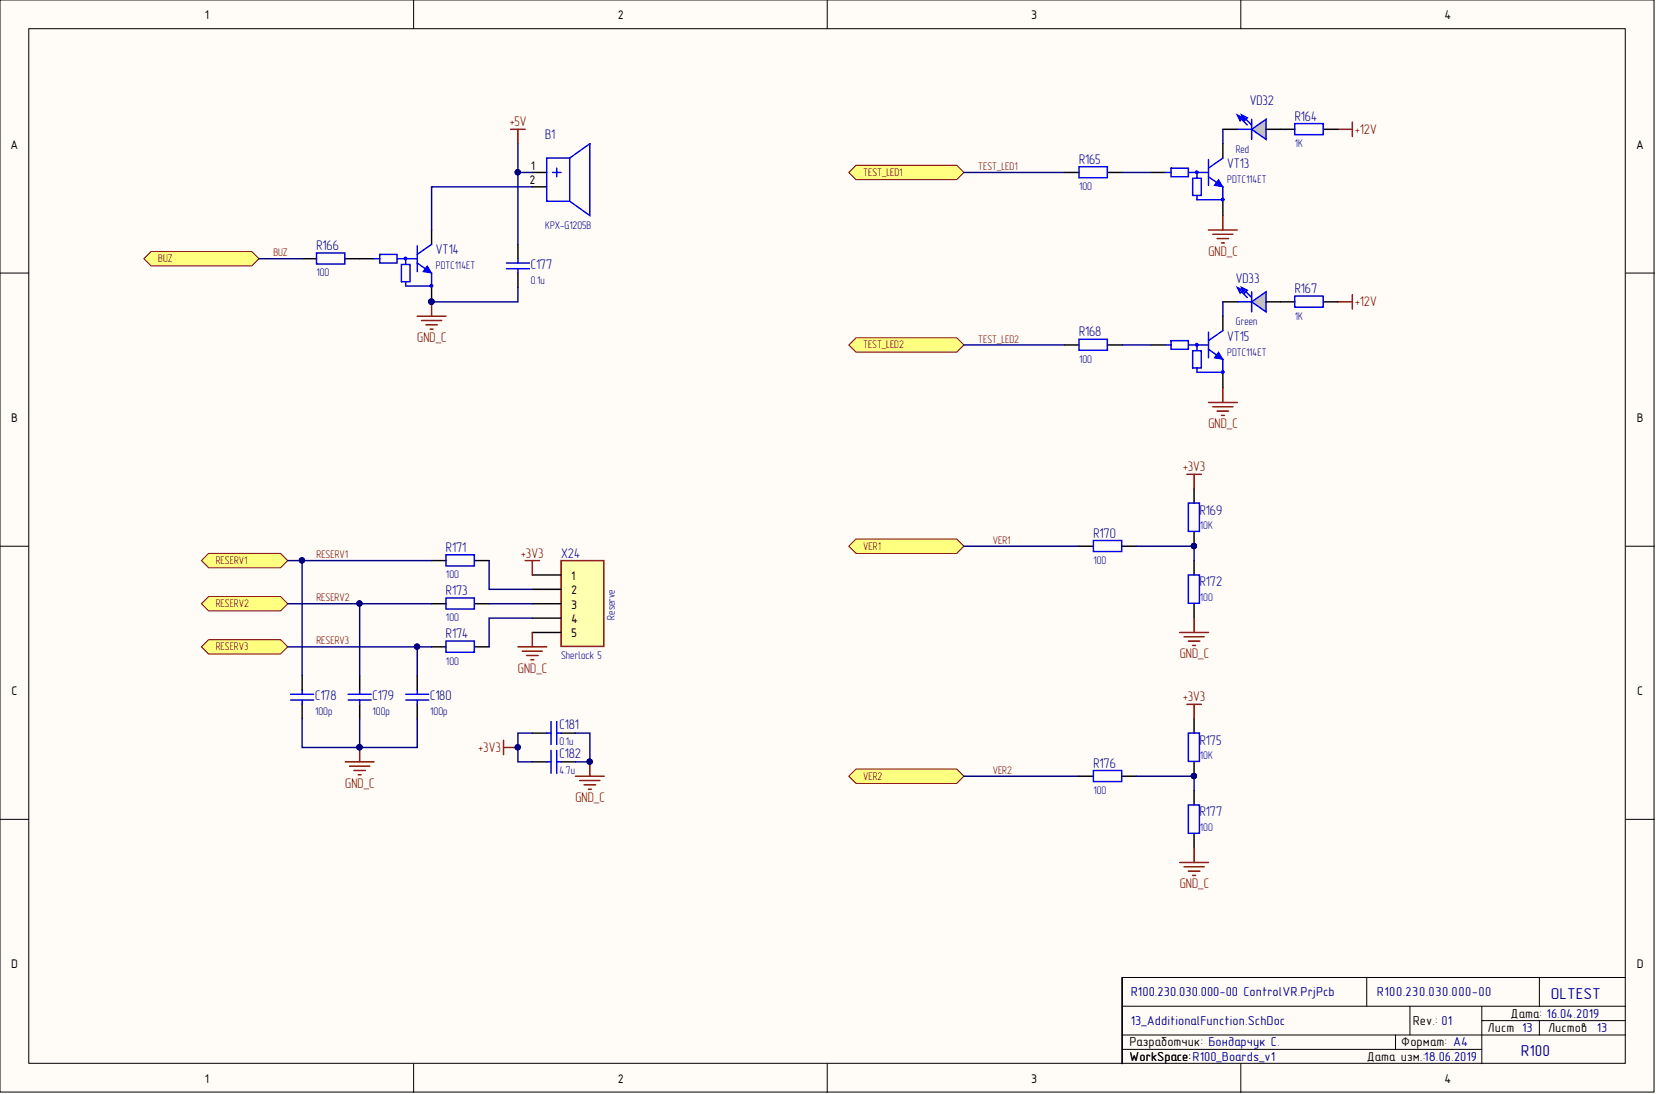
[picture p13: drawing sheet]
<svg xmlns="http://www.w3.org/2000/svg" width="292mm" height="193mm" viewBox="0 0 292 193" stroke-linecap="round" stroke-linejoin="round" font-family="sans-serif">
<defs><g id="words">
<g font-size="2.8" fill="#000080">
<text x="273.6" y="176.1">OLTEST</text>
<text x="268.2" y="186.3">R100</text>
</g>
<g font-size="2.5" fill="#800000">
<text x="89.9" y="22.3">+5V</text>
<text x="239" y="23.6">+12V</text>
<text x="213.2" y="45.1">GND_C</text>
<text x="239" y="54">+12V</text>
<text x="73.6" y="60.3">GND_C</text>
<text x="213.2" y="75.6">GND_C</text>
<text x="208.7" y="83.2">+3V3</text>
<text x="91.9" y="98.4">+3V3</text>
<text x="91.4" y="118.7">GND_C</text>
<text x="208.1" y="116.1">GND_C</text>
<text x="208.7" y="123.7">+3V3</text>
<text x="84.4" y="132.6">+3V3</text>
<text x="60.9" y="138.9">GND_C</text>
<text x="101.5" y="141.5">GND_C</text>
<text x="208.1" y="156.7">GND_C</text>
</g>
<g font-size="2.5" fill="#000080">
<text x="220.4" y="18.5">VD32</text>
<text x="228.4" y="21.3">R164</text>
<text x="96.2" y="24.6">B1</text>
<text x="190.3" y="28.9">R165</text>
<text x="216.5" y="29.7">VT13</text>
<text x="55.8" y="44.1">R166</text>
<text x="76.9" y="44.9">VT14</text>
<text x="93.6" y="47.4">C177</text>
<text x="218" y="49.9">VD33</text>
<text x="228.4" y="51.7">R167</text>
<text x="190.3" y="59.3">R168</text>
<text x="216.5" y="60.1">VT15</text>
<text x="192.9" y="94.8">R170</text>
<text x="211.6" y="90.8">R169</text>
<text x="78.7" y="97.4">R171</text>
<text x="99" y="98.4">X24</text>
<text x="78.7" y="105">R173</text>
<text x="211.6" y="103.4">R172</text>
<text x="78.7" y="112.6">R174</text>
<text x="55.6" y="123.5">C178</text>
<text x="65.7" y="123.5">C179</text>
<text x="75.9" y="123.5">C180</text>
<text x="98.7" y="128.6">C181</text>
<text x="211.6" y="131.3">R175</text>
<text x="98.7" y="133.6">C182</text>
<text x="192.9" y="135.4">R176</text>
<text x="211.6" y="144">R177</text>
</g>
<g font-size="2.3" fill="#000080">
<text x="199.5" y="175.7">R100.230.030.000-00 ControlVR.PrjPcb</text>
<text x="242.9" y="175.7">R100.230.030.000-00</text>
<text x="199.5" y="180.8">13_AdditionalFunction.SchDoc</text>
<text x="281.7" y="182.1">13</text>
</g>
<g font-size="2.3">
<text x="266.5" y="179.5">Дата: 16.04.2019</text>
<text x="199.2" y="184.6">Разработчик: Бондарчук С.</text>
<text x="247.2" y="184.6">Формат: A4</text>
<text x="249.2" y="180.8">Rev.: 01</text>
<text x="262.4" y="182.1">Лист 13</text>
<text x="273.1" y="182.1">Листов</text>
<text x="199.2" y="187.1">WorkSpace:R100_Boards_v1</text>
<text x="199.2" y="187.1">WorkSpace:</text>
<text x="241.1" y="187.1">Дата изм.:18.06.2019</text>
</g>
<g font-size="2.1">
<text x="36.1" y="3.4">1</text>
<text x="109" y="3.4">2</text>
<text x="181.9" y="3.4">3</text>
<text x="254.8" y="3.4">4</text>
<text x="1.9" y="26.2">A</text>
<text x="93.6" y="30">1</text>
<text x="288.6" y="26.2">A</text>
<text x="93.4" y="32.5">2</text>
<text x="1.9" y="74.4">B</text>
<text x="288.7" y="74.4">B</text>
<text x="100.7" y="102.3">1</text>
<text x="100.7" y="104.8">2</text>
<text x="100.7" y="107.3">3</text>
<text x="100.7" y="109.9">4</text>
<text x="100.7" y="112.4">5</text>
<text x="2" y="122.5">C</text>
<text x="288.8" y="122.5">C</text>
<text x="1.9" y="170.7">D</text>
<text x="288.7" y="170.7">D</text>
<text x="36.1" y="191">1</text>
<text x="109" y="191">2</text>
<text x="181.9" y="191">3</text>
<text x="254.8" y="191">4</text>
</g>
<g font-size="1.9" fill="#800000">
<text x="172.6" y="30">TEST_LED1</text>
<text x="152.3" y="31">TEST_LED1</text>
<text x="27.9" y="46.2">BUZ</text>
<text x="48.2" y="45.2">BUZ</text>
<text x="152.3" y="61.4">TEST_LED2</text>
<text x="172.6" y="60.4">TEST_LED2</text>
<text x="175.1" y="95.9">VER1</text>
<text x="38.1" y="99.5">RESERV1</text>
<text x="55.8" y="98.5">RESERV1</text>
<text x="152.3" y="96.9">VER1</text>
<text x="38.1" y="107.1">RESERV2</text>
<text x="55.8" y="106.1">RESERV2</text>
<text x="55.8" y="113.7">RESERV3</text>
<text x="38.1" y="114.7">RESERV3</text>
<text x="152.3" y="137.5">VER2</text>
<text x="175.1" y="136.5">VER2</text>
</g>
<g font-size="1.9" fill="#000080">
<text x="218" y="27">Red</text>
<text x="228.4" y="25.9">1K</text>
<text x="190.3" y="33.5">100</text>
<text x="216.5" y="32.3">PDTC114ET</text>
<text x="96.2" y="40.4">KPX-G1205B</text>
<text x="76.9" y="47.5">PDTC114ET</text>
<text x="55.8" y="48.8">100</text>
<text x="93.6" y="50">0.1u</text>
<text x="218" y="57.4">Green</text>
<text x="228.4" y="56.4">1K</text>
<text x="190.3" y="64">100</text>
<text x="216.5" y="62.7">PDTC114ET</text>
<text x="211.6" y="93.4">10K</text>
<text x="192.9" y="99.5">100</text>
<text x="78.7" y="102">100</text>
<text x="211.6" y="106.1">100</text>
<text x="78.7" y="109.6">100</text>
<text x="108.4" y="109.3" transform="rotate(-90 108.4 109.3)">Reserve</text>
<text x="78.7" y="117.2">100</text>
<text x="99" y="116.2">Sherlock 5</text>
<text x="55.6" y="126.1">100p</text>
<text x="65.7" y="126.1">100p</text>
<text x="75.9" y="126.1">100p</text>
<text x="98.7" y="131.4">0.1u</text>
<text x="98.7" y="136.5">4.7u</text>
<text x="211.6" y="134">10K</text>
<text x="192.9" y="140">100</text>
<text x="211.6" y="146.6">100</text>
</g>
</g></defs>
<g fill="#fffcf8" stroke="#000" stroke-width=".18">
<path d="M0 0h291.8v192.6h-291.8z"/>
<path d="M5.1 5.1h281.6v182.5h-281.6z"/>
</g>
<g fill="none" stroke="#000" stroke-width=".18">
<path d="M73 0v5.1M145.9 0v5.1M218.9 0v5.1M0 48.2h5.1M286.8 48.2h5M0 96.3h5.1M286.8 96.3h5M0 144.5h5.1M286.8 144.5h5M197.9 177.5h88.9M241.1 172.4v5.1M248.7 177.5v5.1"/>
<path d="M261.4 177.5v10.1M271.5 172.4v5.1M286.8 172.4h-88.9v15.2M73 187.6v5.1M145.9 187.6v5.1M197.9 185.1h63.5M197.9 182.6h88.9M218.9 187.6v5.1M246.2 182.6v2.5M261.4 180h25.4M271.5 180v2.6"/>
</g>
<path d="M203 30.4h2.6M215.7 25.3v2.6M215.7 35.5v2.5" fill="none" stroke="#000" stroke-width=".25"/>
<path d="M209.6 30.4h3.6M213.2 31.2l2.5 1.8v2.2h-4.6M213.2 28.1v4.6M215.7 27.9l-2.5 1.8" fill="none" stroke="#00f" stroke-width=".25"/>
<path d="M214.9 31.7l.8 1.3-1.5-.3z" fill="#00f"/>
<path d="M214.9 31.7l.8 1.3-1.5-.3z" fill="none" stroke="#00f" stroke-width=".18"/>
<g fill="none" stroke="#00f" stroke-width=".25">
<path d="M205.6 30.4h1M206.6 29.7h3v1.5h-3zM210.4 31.4h1.5v3.1h-1.5zM211.1 30.4v1M211.1 34.5v.7M213.2 58.6v4.5M215.7 58.3l-2.5 1.8M209.6 60.8h3.6M213.2 61.6l2.5 1.8v2.3h-4.6"/>
<circle cx="211.1" cy="30.4" r=".22"/>
<circle cx="215.7" cy="35.2" r=".22"/>
</g>
<path d="M215.7 55.8v2.5M203 60.8h2.6M215.7 65.9v2.6" fill="none" stroke="#000" stroke-width=".25"/>
<path d="M214.9 62.1l.8 1.3-1.5-.3z" fill="#00f"/>
<path d="M214.9 62.1l.8 1.3-1.5-.3z" fill="none" stroke="#00f" stroke-width=".18"/>
<g fill="none" stroke="#00f" stroke-width=".25">
<path d="M218.2 53.2h4.6M220.8 51.5v3.5M205.6 60.8h1M206.6 60.1h3v1.5h-3zM210.4 61.9h1.5v3h-1.5zM211.1 60.8v1.1M211.1 64.9v.8"/>
<circle cx="211.1" cy="60.8" r=".22"/>
<circle cx="215.7" cy="65.6" r=".22"/>
</g>
<path d="M215.7 38v2.6M213.2 40.6h5M213.9 41.3h3.6M214.7 42.1h2M215.4 42.8h.6M213.2 71h5M213.9 71.8h3.6M214.7 72.5h2M215.4 73.3h.6M215.7 68.5v2.5" fill="none" stroke="#800000" stroke-width=".25"/>
<path d="M220.8 53.2l2.5-1.7v3.5z" fill="#c0c0c0"/>
<path d="M220.8 53.2l2.5-1.7v3.5z" fill="none" stroke="#00f" stroke-width=".25"/>
<path d="M219 50.7l1 .5-.5 .5z" fill="#c0c0c0"/>
<path d="M219 50.7l1 .5-.5 .5z" fill="none" stroke="#00f" stroke-width=".25"/>
<path d="M218.2 50.7l1.1 .5-.6 .5z" fill="#c0c0c0"/>
<path d="M228.4 21.8h5v2h-5zM218.2 50.7l1.1 .5-.6 .5zM218.5 51l1.5 1.5M219.3 51l1.5 1.5M228.4 52.2h5v2h-5z" fill="none" stroke="#00f" stroke-width=".25"/>
<path d="M225.9 22.8h2.5M233.5 22.8h2.5M215.7 53.2h2.5M223.3 53.2h5.1M233.5 53.2h2.5" fill="none" stroke="#000" stroke-width=".25"/>
<path d="M236 22.8h2.5M238.5 21.5v2.6M236 53.2h2.5M238.5 52v2.5" fill="none" stroke="#800000" stroke-width=".25"/>
<g fill="#ffff80" stroke="#800000" stroke-width=".18">
<path d="M149.7 30.4l1.3-1.2h17.8l1.2 1.2-1.2 1.3h-17.8z" fill-rule="evenodd"/>
<path d="M149.7 60.8l1.3-1.2h17.8l1.2 1.2-1.2 1.3h-17.8z" fill-rule="evenodd"/>
</g>
<path d="M210.6 86.2v2.5M210.6 93.8v2.5M210.6 98.9v2.5M210.6 106.5v2.5M210.6 126.8v2.5M210.6 134.4v2.5M210.6 139.5v2.5M210.6 147.1v2.5" fill="none" stroke="#000" stroke-width=".25"/>
<g fill="#000080" stroke="#000080" stroke-width=".18">
<circle cx="210.6" cy="136.9" r=".47"/>
<circle cx="210.6" cy="96.3" r=".47"/>
</g>
<path d="M209.6 88.7h2v5h-2zM209.6 101.4h2v5h-2zM209.6 129.3h2v5h-2zM209.6 142h2v5h-2z" fill="none" stroke="#00f" stroke-width=".25"/>
<g fill="none" stroke="#800000" stroke-width=".25">
<path d="M209.4 83.7h2.5M210.6 83.7v2.5M208.1 111.6h5.1M208.8 112.3h3.6M209.6 113.1h2M210.4 113.8h.5M210.6 109v2.6M209.4 124.2h2.5M210.6 124.2v2.6M208.1 152.1h5.1M208.8 152.9h3.6M209.6 153.7h2"/>
<path d="M210.4 154.4h.5M210.6 149.6v2.5"/>
</g>
<g fill="#ffff80" stroke="#800000" stroke-width=".18">
<path d="M149.7 96.3l1.3-1.2h17.8l1.2 1.2-1.2 1.3h-17.8z" fill-rule="evenodd"/>
<path d="M149.7 136.9l1.3-1.2h17.8l1.2 1.2-1.2 1.3h-17.8z" fill-rule="evenodd"/>
</g>
<path d="M63.4 45.6h2.6M76.1 40.6v2.5M76.1 50.7v2.5" fill="none" stroke="#000" stroke-width=".25"/>
<circle cx="76.1" cy="53.2" r=".47" fill="#000080" stroke="#000080" stroke-width=".18"/>
<path d="M70 45.6h3.6M73.6 46.4l2.5 1.8v2.3h-4.5M73.6 43.4v4.5M76.1 43.1l-2.5 1.8" fill="none" stroke="#00f" stroke-width=".25"/>
<path d="M75.4 46.9l.7 1.3-1.5-.3z" fill="#00f"/>
<path d="M75.4 46.9l.7 1.3-1.5-.3z" fill="none" stroke="#00f" stroke-width=".18"/>
<g fill="none" stroke="#00f" stroke-width=".25">
<path d="M97.4 30.4h1.6M98.2 29.7v1.5M100.5 27.9l3.5-2.6v12.7l-3.5-2.5zM100.5 27.9h-4.1v7.6h4.1M66 45.6h1M67 44.9h3v1.5h-3zM70.8 46.6h1.5v3.1h-1.5zM71.6 45.6v1M71.6 49.7v.8M89.3 46.4h4.1M89.3 47.4h4.1M91.4 45.6v.8"/>
<path d="M91.4 47.4v.8"/>
<circle cx="71.5" cy="45.6" r=".22"/>
<circle cx="76.1" cy="50.4" r=".22"/>
</g>
<circle cx="76.1" cy="53.2" r=".47" fill="#000080" stroke="#000080" stroke-width=".18"/>
<path d="M93.9 30.4h2.5M93.9 33h2.5M91.4 43.1v2.5M91.4 48.2v2.5" fill="none" stroke="#000" stroke-width=".25"/>
<path d="M90.1 22.8h2.5M91.4 22.8v2.5M73.6 55.8h5.1M74.4 56.5h3.5M75.1 57.3h2M75.9 58.1h.5M76.1 53.2v2.6" fill="none" stroke="#800000" stroke-width=".25"/>
<path d="M25.4 45.6l1.2-1.2h17.8l1.3 1.2-1.3 1.3h-17.8z" fill-rule="evenodd" fill="#ffff80" stroke="#800000" stroke-width=".18"/>
<path d="M76.1 98.9h2.6M83.7 98.9h2.6M53.3 119.2v2.5M63.4 119.2v2.5M73.6 119.2v2.5M76.1 106.5h2.6M76.1 114.1h2.6M83.7 106.5h2.6M83.7 114.1h2.6M53.3 124.2v2.6M63.4 124.2v2.6M73.6 124.2v2.6" fill="none" stroke="#000" stroke-width=".25"/>
<g fill="none" stroke="#00f" stroke-width=".25">
<path d="M78.7 97.9h5v1.9h-5zM78.7 105.5h5v1.9h-5zM78.7 113.1h5v1.9h-5zM51.3 122.5h4M51.3 123.5h4M53.3 121.7v.8M53.3 123.5v.7M61.4 122.5h4.1M61.4 123.5h4.1M63.4 121.7v.8M63.4 123.5v.7M71.6 122.5h4"/>
<path d="M71.6 123.5h4M73.6 121.7v.8M73.6 123.5v.7"/>
</g>
<path d="M99 98.9h7.5v15.1h-7.5z" fill="#ffffb0" stroke="#800000" stroke-width=".25"/>
<path d="M93.9 101.4h5.1M93.9 104h5.1M93.9 106.5h5.1M93.9 109h5.1M93.9 111.6h5.1" fill="none" stroke="#000" stroke-width=".25"/>
<path d="M92.6 98.9h2.6M93.9 98.9v2.5M91.4 114.1h5M92.1 114.9h3.6M92.9 115.6h2M93.6 116.4h.5M93.9 111.6v2.5M60.9 134.4h5.1M61.7 135.1h3.5M62.4 135.9h2.1M63.2 136.7h.5M63.4 131.8v2.6" fill="none" stroke="#800000" stroke-width=".25"/>
<circle cx="63.4" cy="131.8" r=".47" fill="#000080" stroke="#000080" stroke-width=".18"/>
<g fill="#ffff80" stroke="#800000" stroke-width=".18">
<path d="M35.5 98.9l1.3-1.3h12.7l1.3 1.3-1.3 1.3h-12.7z" fill-rule="evenodd"/>
<path d="M35.5 106.5l1.3-1.3h12.7l1.3 1.3-1.3 1.3h-12.7z" fill-rule="evenodd"/>
<path d="M35.5 114.1l1.3-1.3h12.7l1.3 1.3-1.3 1.3h-12.7z" fill-rule="evenodd"/>
</g>
<path d="M93.9 129.3h2.5M93.9 134.4h2.5M99 129.3h2.5M99 134.4h2.5" fill="none" stroke="#000" stroke-width=".25"/>
<path d="M218.2 22.8h4.6M220.8 21v3.6M96.4 129.3h.8M96.4 134.4h.8M97.2 127.3v4M97.2 132.4v4M98.2 127.3v4M98.2 132.4v4M98.2 129.3h.8M98.2 134.4h.8" fill="none" stroke="#00f" stroke-width=".25"/>
<path d="M88.8 130.6v2.5M88.8 131.8h2.6M101.5 136.9h5.1M102.3 137.7h3.5M103 138.4h2.1M103.8 139.2h.5M104 134.4v2.5" fill="none" stroke="#800000" stroke-width=".25"/>
<g fill="#000080" stroke="#000080" stroke-width=".18">
<circle cx="104" cy="134.3" r=".47"/>
<circle cx="91.3" cy="131.8" r=".47"/>
</g>
<path d="M220.8 22.8l2.5-1.8v3.6z" fill="#c0c0c0"/>
<path d="M220.8 22.8l2.5-1.8v3.6z" fill="none" stroke="#00f" stroke-width=".25"/>
<path d="M219 20.3l1 .5-.5 .5z" fill="#c0c0c0"/>
<path d="M219 20.3l1 .5-.5 .5z" fill="none" stroke="#00f" stroke-width=".25"/>
<path d="M218.2 20.3l1.1 .5-.6 .5z" fill="#c0c0c0"/>
<path d="M190.3 29.4h5v2h-5zM218.2 20.3l1.1 .5-.6 .5zM218.5 20.5l1.5 1.6M219.3 20.5l1.5 1.6M55.8 44.6h5v2h-5zM190.3 59.8h5v2h-5zM192.9 95.3h5v2h-5zM192.9 135.9h5v2h-5z" fill="none" stroke="#00f" stroke-width=".25"/>
<path d="M187.8 30.4h2.5M195.4 30.4h2.5M215.7 22.8h2.5M223.3 22.8h2.6M53.3 45.6h2.5M60.9 45.6h2.5M187.8 60.8h2.5M195.4 60.8h2.5M190.3 96.3h2.6M197.9 96.3h2.6M190.3 136.9h2.6M197.9 136.9h2.6" fill="none" stroke="#000" stroke-width=".25"/>
<g fill="none" stroke="#000080" stroke-width=".25">
<path d="M91.4 25.3v5.1h2.5M91.4 30.4v12.7M93.9 33h-17.8v7.6M170 30.4h17.8M197.9 30.4h5.1M215.7 22.8v2.5M45.7 45.6h7.6M91.4 50.7v2.5h-15.3M215.7 53.2v2.6M170 60.8h17.8M197.9 60.8h5.1M50.8 98.9h2.5"/>
<path d="M76.1 98.9h-22.8v20.3M86.3 98.9v5.1h7.6M170 96.3h20.3M200.5 96.3h10.1v2.6M50.8 106.5h12.6M50.8 114.1h22.8M76.1 114.1h-2.5v5.1M76.1 106.5h-12.7v12.7M86.3 106.5h7.6M93.9 109h-7.6v5.1M53.3 126.8v5h20.3v-5M63.4 126.8v5"/>
<path d="M93.9 129.3h-2.5v5.1h2.5M101.5 129.3h2.5v5.1h-2.5M170 136.9h20.3M200.5 136.9h10.1v2.6"/>
</g>
<g fill="#000080" stroke="#000080" stroke-width=".18">
<circle cx="91.3" cy="30.4" r=".47"/>
<circle cx="76.1" cy="53.2" r=".47"/>
<circle cx="63.4" cy="131.8" r=".47"/>
<circle cx="73.6" cy="114.1" r=".47"/>
<circle cx="63.4" cy="106.5" r=".47"/>
<circle cx="53.3" cy="98.8" r=".47"/>
<circle cx="91.3" cy="131.8" r=".47"/>
<circle cx="104" cy="134.3" r=".47"/>
<circle cx="210.6" cy="96.3" r=".47"/>
<circle cx="210.6" cy="136.9" r=".47"/>
</g>
<use href="#words"/>
</svg>
